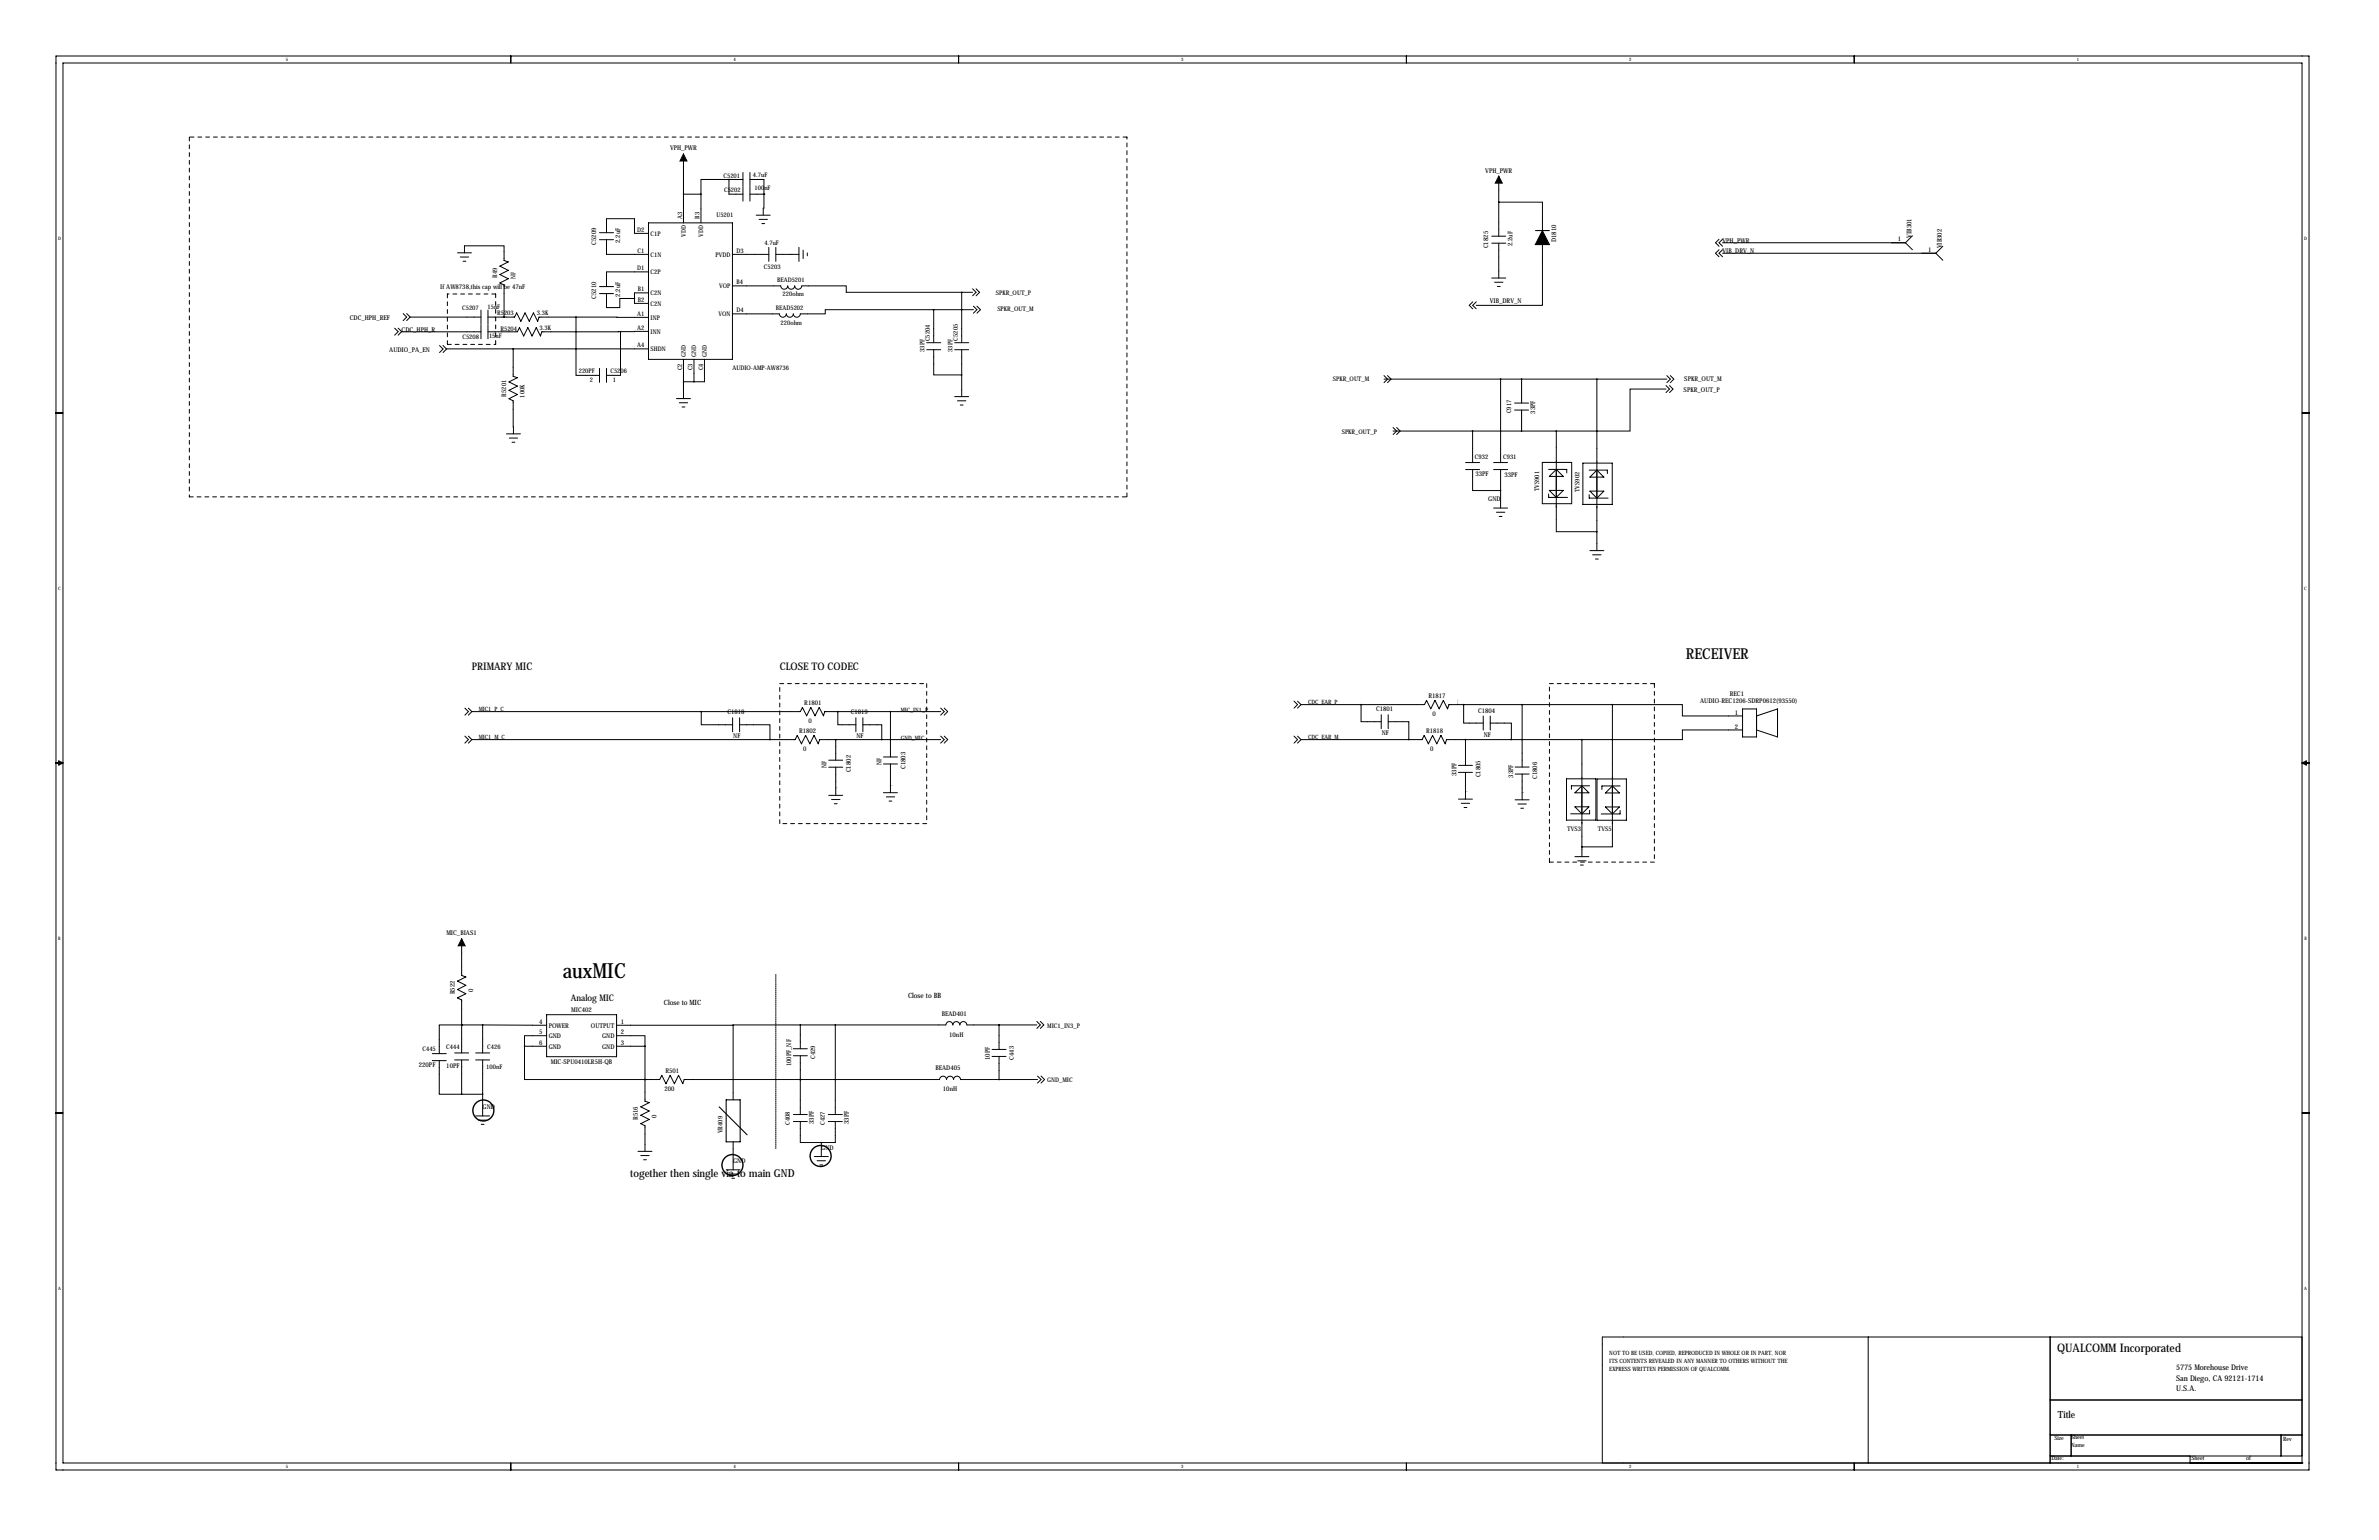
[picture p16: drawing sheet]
<svg xmlns="http://www.w3.org/2000/svg" width="864mm" height="559mm" viewBox="0 0 864 559" stroke-linecap="round" stroke-linejoin="round" font-family="sans-serif">
<defs><g id="words">
<text font-size="7.6" x="204.3" y="355">auxMIC</text>
<text font-size="5.5" x="612" y="239.2">RECEIVER</text>
<text font-size="4.3" x="746.8" y="490.7">QUALCOMM Incorporated</text>
<text font-size="4" x="228.8" y="427">together then single via to main GND</text>
<g font-size="3.8">
<text x="171.3" y="243.1">PRIMARY MIC</text>
<text x="283.1" y="243.1">CLOSE TO CODEC</text>
</g>
<text font-size="3.6" x="747" y="514.6">Title</text>
<text font-size="3.3" x="207.2" y="363.1">Analog MIC</text>
<g font-size="2.8">
<text x="789.9" y="497.3">5775 Morehouse Drive</text>
<text x="789.9" y="501.1">San Diego, CA 92121-1714</text>
<text x="789.9" y="504.8">U.S.A.</text>
</g>
<g font-size="2.6">
<text x="241" y="364.8">Close to MIC</text>
<text x="329.6" y="362.3">Close to BB</text>
</g>
<g font-size="2.4">
<text x="243.2" y="54.6">VPH_PWR</text>
<text x="539.2" y="62.6">VPH_PWR</text>
<text x="216.4" y="88.8" transform="rotate(-90 216.4 88.8)">C5209</text>
<text x="225.1" y="88.2" transform="rotate(-90 225.1 88.2)">2.2uF</text>
<text x="549" y="89.4" transform="rotate(-90 549 89.4)">2.2uF</text>
<text x="564.9" y="87.9" transform="rotate(-90 564.9 87.9)">D1810</text>
<text x="625.3" y="88.1">VPH_PWR</text>
<text x="688.9" y="87.6">1</text>
<text x="693.9" y="86.3" transform="rotate(-90 693.9 86.3)">VIB301</text>
<text x="540.3" y="90.1" transform="rotate(-90 540.3 90.1)">C1825</text>
<text x="625.3" y="91.9">VIB_DRV_N</text>
<text x="700" y="91.4">1</text>
<text x="704.9" y="90.1" transform="rotate(-90 704.9 90.1)">VIB302</text>
<text x="159.8" y="104.9">If AW8738,this cap will be 47nF</text>
<text x="225.1" y="107.7" transform="rotate(-90 225.1 107.7)">2.2uF</text>
<text x="216.4" y="108.4" transform="rotate(-90 216.4 108.4)">C5210</text>
<text x="540.8" y="109.9">VIB_DRV_N</text>
<text x="127" y="116">CDC_HPH_REF</text>
<text x="145.8" y="120.3">CDC_HPH_R</text>
<text x="141.3" y="127.6">AUDIO_PA_EN</text>
<text x="611.2" y="142.1">SPKR_OUT_P</text>
<text x="611.4" y="138.4">SPKR_OUT_M</text>
<text x="557.3" y="150.2" transform="rotate(-90 557.3 150.2)">33PF</text>
<text x="535.6" y="172.6">33PF</text>
<text x="546.2" y="173">33PF</text>
<text x="540.2" y="181.8">GND</text>
<text x="292" y="255.7">R1801</text>
<text x="518.5" y="253.1">R1817</text>
<text x="617.2" y="255.1">AUDIO-REC1206-SDRP0612(93550)</text>
<text x="627.9" y="252.4">REC1</text>
<text x="264.1" y="259.2">C1818</text>
<text x="293.5" y="262.4">0</text>
<text x="308.8" y="259.2">C1819</text>
<text x="499.5" y="258.1">C1801</text>
<text x="520" y="259.9">0</text>
<text x="536.6" y="258.6">C1804</text>
<text x="629.8" y="259.3">1</text>
<text x="266.2" y="268">NF</text>
<text x="290.1" y="265.8">R1802</text>
<text x="310.9" y="268">NF</text>
<text x="501.6" y="266.8">NF</text>
<text x="517.7" y="265.8">R1818</text>
<text x="538.7" y="267.3">NF</text>
<text x="629.8" y="264.4">2</text>
<text x="291.6" y="272.6">0</text>
<text x="519.2" y="272.6">0</text>
<text x="300.1" y="278.7" transform="rotate(-90 300.1 278.7)">NF</text>
<text x="308.8" y="280.2" transform="rotate(-90 308.8 280.2)">C1802</text>
<text x="319.9" y="277.5" transform="rotate(-90 319.9 277.5)">NF</text>
<text x="328.7" y="279.1" transform="rotate(-90 328.7 279.1)">C1803</text>
<text x="528.7" y="281.6" transform="rotate(-90 528.7 281.6)">33PF</text>
<text x="537.4" y="282.1" transform="rotate(-90 537.4 282.1)">C1805</text>
<text x="549.2" y="282.2" transform="rotate(-90 549.2 282.2)">33PF</text>
<text x="558" y="282.7" transform="rotate(-90 558 282.7)">C1806</text>
<text x="162.1" y="339.4">MIC_BIAS1</text>
<text x="171.8" y="359.9" transform="rotate(-90 171.8 359.9)">0</text>
<text x="165" y="360.8" transform="rotate(-90 165 360.8)">R522</text>
<text x="195.7" y="371.5">4</text>
<text x="207.4" y="367.2">MIC402</text>
<text x="225.3" y="371.5">1</text>
<text x="341.9" y="368.6">BEAD401</text>
<text x="195.7" y="375.3">5</text>
<text x="199.2" y="376.6">GND</text>
<text x="199.2" y="372.8">POWER</text>
<text x="214.5" y="372.8">OUTPUT</text>
<text x="218.6" y="376.6">GND</text>
<text x="225.3" y="375.3">2</text>
<text x="344.6" y="376.1">10nH</text>
<text x="195.7" y="379.1">6</text>
<text x="199.2" y="380.5">GND</text>
<text x="218.6" y="380.5">GND</text>
<text x="225.3" y="379.1">3</text>
<text x="152.1" y="387.2">220PF</text>
<text x="162" y="387.3">10PF</text>
<text x="200" y="386.1">MIC-SPU0410LR5H-QB</text>
<text x="241.5" y="389.2">R501</text>
<text x="287.2" y="387" transform="rotate(-90 287.2 387)">100PF_NF</text>
<text x="339.6" y="388.4">BEAD405</text>
<text x="359.4" y="384.7" transform="rotate(-90 359.4 384.7)">10PF</text>
<text x="241.2" y="395.9">200</text>
<text x="342.3" y="395.9">10nH</text>
<text x="175.2" y="402.4">GND</text>
<text x="231.6" y="406.4" transform="rotate(-90 231.6 406.4)">R516</text>
<text x="238.3" y="405.5" transform="rotate(-90 238.3 405.5)">0</text>
<text x="295.5" y="407.8" transform="rotate(-90 295.5 407.8)">33PF</text>
<text x="308.2" y="407.8" transform="rotate(-90 308.2 407.8)">33PF</text>
<text x="298.1" y="417.1">GND</text>
<text x="266.1" y="421.9">GND</text>
</g>
<g font-size="2.3">
<text x="262.6" y="64.6">C5201</text>
<text x="273.3" y="64.2">4.7uF</text>
<text x="262.9" y="69.7">C5202</text>
<text x="273.9" y="69">100nF</text>
<text x="247.6" y="79.3" transform="rotate(-90 247.6 79.3)">A3</text>
<text x="253.9" y="79.3" transform="rotate(-90 253.9 79.3)">B3</text>
<text x="260" y="78.6">U5201</text>
<text x="231.2" y="84.2">D2</text>
<text x="236.2" y="85.5">C1P</text>
<text x="248.9" y="85.9" transform="rotate(-90 248.9 85.9)">VDD</text>
<text x="255.3" y="85.9" transform="rotate(-90 255.3 85.9)">VDD</text>
<text x="277.5" y="89">4.7uF</text>
<text x="231.4" y="91.8">C1</text>
<text x="236.2" y="93.1">C1N</text>
<text x="259.7" y="93.1">PVDD</text>
<text x="267.4" y="91.8">D3</text>
<text x="180.4" y="100.7" transform="rotate(-90 180.4 100.7)">R49</text>
<text x="187.1" y="101.1" transform="rotate(-90 187.1 101.1)">NF</text>
<text x="231.2" y="98.1">D1</text>
<text x="236.2" y="99.5">C2P</text>
<text x="277.3" y="97.7">C5203</text>
<text x="231.5" y="105.8">B1</text>
<text x="236.2" y="107.1">C2N</text>
<text x="261" y="104.5">VOP</text>
<text x="267.4" y="103.2">B4</text>
<text x="282.1" y="102.3">BEAD5201</text>
<text x="284.1" y="107.5">220ohm</text>
<text x="361.5" y="107.1">SPKR_OUT_P</text>
<text x="167.8" y="112.4">C5207</text>
<text x="177" y="112.2">15nF</text>
<text x="231.5" y="109.6">B2</text>
<text x="236.2" y="110.9">C2N</text>
<text x="267.4" y="113.4">D4</text>
<text x="281.7" y="112.6">BEAD5202</text>
<text x="362.1" y="112.9">SPKR_OUT_M</text>
<text x="180.5" y="114.4">R5203</text>
<text x="194.9" y="114.1">3.3K</text>
<text x="195.9" y="119.6">3.3K</text>
<text x="231.2" y="119.7">A2</text>
<text x="231.2" y="114.7">A1</text>
<text x="236.2" y="116">INP</text>
<text x="260.8" y="114.7">VON</text>
<text x="283.4" y="117.9">220ohm</text>
<text x="167.9" y="123.1">C5208</text>
<text x="177.5" y="122.8">15nF</text>
<text x="181.7" y="120">R5204</text>
<text x="236.2" y="121">INN</text>
<text x="337.5" y="123.8" transform="rotate(-90 337.5 123.8)">C5204</text>
<text x="347.7" y="123.6" transform="rotate(-90 347.7 123.6)">C5205</text>
<text x="231.2" y="126.1">A4</text>
<text x="236.2" y="127.4">SHDN</text>
<text x="248.9" y="129.6" transform="rotate(-90 248.9 129.6)">GND</text>
<text x="252.7" y="129.6" transform="rotate(-90 252.7 129.6)">GND</text>
<text x="256.5" y="129.6" transform="rotate(-90 256.5 129.6)">GND</text>
<text x="335.6" y="127.7" transform="rotate(-90 335.6 127.7)">33PF</text>
<text x="345.8" y="127.7" transform="rotate(-90 345.8 127.7)">33PF</text>
<text x="210.1" y="135.4">220PF</text>
<text x="221.6" y="135.2">C5206</text>
<text x="247.6" y="134.4" transform="rotate(-90 247.6 134.4)">C2</text>
<text x="251.4" y="134.4" transform="rotate(-90 251.4 134.4)">C3</text>
<text x="255.2" y="134.4" transform="rotate(-90 255.2 134.4)">C4</text>
<text x="265.9" y="134.3">AUDIO-AMP-AW8736</text>
<text x="183.7" y="143.9" transform="rotate(-90 183.7 143.9)">R5201</text>
<text x="214.2" y="138.7">2</text>
<text x="222.5" y="138.7">1</text>
<text x="483.9" y="138.3">SPKR_OUT_M</text>
<text x="190.4" y="144.3" transform="rotate(-90 190.4 144.3)">100K</text>
<text x="548.5" y="150" transform="rotate(-90 548.5 150)">C917</text>
<text x="487.1" y="157.3">SPKR_OUT_P</text>
<text x="535.4" y="166.6">C932</text>
<text x="545.6" y="166.7">C931</text>
<text x="558.7" y="178.3" transform="rotate(-90 558.7 178.3)">TVS901</text>
<text x="573.4" y="178.6" transform="rotate(-90 573.4 178.6)">TVS902</text>
<text x="568.9" y="301.4">TVS3</text>
<text x="580" y="301.4">TVS5</text>
<text x="380.2" y="372.9">MIC1_IN3_P</text>
<text x="153.4" y="381.4">C445</text>
<text x="162" y="380.8">C444</text>
<text x="176.9" y="380.7">C426</text>
<text x="176.5" y="388">100nF</text>
<text x="295.9" y="384.3" transform="rotate(-90 295.9 384.3)">C429</text>
<text x="368.1" y="384.5" transform="rotate(-90 368.1 384.5)">C443</text>
<text x="380.2" y="392.5">GND_MIC</text>
<text x="262.3" y="411.2" transform="rotate(-90 262.3 411.2)">VR409</text>
<text x="286.7" y="408.1" transform="rotate(-90 286.7 408.1)">C408</text>
<text x="299.4" y="408.1" transform="rotate(-90 299.4 408.1)">C427</text>
</g>
<g font-size="2.1">
<text x="173.8" y="258">MIC1_P_C</text>
<text x="474.8" y="255.4">CDC_EAR_P</text>
<text x="327" y="258.2">MIC_IN1_P</text>
<text x="173.8" y="268.1">MIC1_M_C</text>
<text x="327" y="268.4">GND_MIC</text>
<text x="474.8" y="268.1">CDC_EAR_M</text>
<text x="584.2" y="491.7">NOT TO BE USED, COPIED, REPRODUCED IN WHOLE OR IN PART, NOR</text>
<text x="584.2" y="497.3">EXPRESS WRITTEN PERMISSION OF QUALCOMM.</text>
<text x="584.2" y="494.5">ITS CONTENTS REVEALED IN ANY MANNER TO OTHERS WITHOUT THE</text>
<text x="745.7" y="522.4">Size</text>
<text x="751.8" y="525">Name</text>
<text x="751.8" y="522.2">Sheet</text>
<text x="828.8" y="522.7">Rev</text>
<text x="744.7" y="529.8">Date:</text>
<text x="795.5" y="529.8">Sheet</text>
<text x="815.3" y="529.8">of</text>
</g>
<g font-size="1.7">
<text x="103.7" y="22.2">5</text>
<text x="266.3" y="22.2">4</text>
<text x="428.8" y="22.2">3</text>
<text x="591.4" y="22.2">2</text>
<text x="754" y="22.2">1</text>
<text x="21.1" y="86.9">D</text>
<text x="836.4" y="86.9">D</text>
<text x="21.1" y="213.9">C</text>
<text x="836.5" y="213.9">C</text>
<text x="21.2" y="340.9">B</text>
<text x="836.5" y="340.9">B</text>
<text x="21.1" y="467.9">A</text>
<text x="836.4" y="467.9">A</text>
<text x="103.7" y="532.7">5</text>
<text x="266.3" y="532.7">4</text>
<text x="428.8" y="532.7">3</text>
<text x="591.4" y="532.7">2</text>
<text x="754" y="532.7">1</text>
</g>
<g font-size=".4">
<text x="529.3" y="255.7" transform="rotate(-90 529.3 255.7)">N22679457</text>
<text x="303.4" y="286.1">GND</text>
<text x="323.2" y="285.1">GND</text>
<text x="532" y="287.4">GND</text>
<text x="552.6" y="287.7">GND</text>
</g>
</g></defs>
<g fill="none" stroke="#000" stroke-width=".36">
<path d="M20.3 20.3h817.9v513.1h-817.9zM22.9 22.9h812.8v508h-812.8zM185.4 20.3v2.6M348 20.3v2.6M510.5 20.3v2.6M673.1 20.3v2.6M248.1 55.9v25M248.1 70.5h6.4M254.5 70.5v10.4M264.6 65.1h-10.1v5.4M264.6 65.1h.1M264.6 65.1h5.1"/>
<path d="M264.6 65.1v5.4h5.1M269.7 62.6v5.1M269.7 67.9v5.1M272.2 65.1h5.1v5.4M272.2 62.6v5.1M272.2 67.9v5.1M272.2 70.5h5.1M274.5 78.1h5.1M275.5 79.6h3.1M277.3 70.5h.1M277.3 70.5l-.2 7.6M544.1 73.4h15.8v10.3"/>
<path d="M544.1 63.9v21.8M166.1 91.7h5M167.1 93.3h3M168.1 94.8h1M168.6 91.7v-2.5h14.4v5.3l1.5 .5-3 1.6 3 1.5-3 1.5 3 1.5-3 1.6 1.5 .7v11.7M217.6 87h5.1M217.6 84.4h5.1M220.2 87v5.3h15.2M220.2 84.4v-5.1h10.1v5.4h5.1M235.4 98.7h-15.2v5.3M235.4 80.9h30.5v49.5h-30.5zM265.9 92.3h13.2"/>
<path d="M276.6 81.1h1M279.1 89.8v5M281.6 89.8v5M281.6 92.3h8.4M290 89.8v5M291.5 90.8v3M293.1 91.8v1M541.5 88.2h5.1M541.5 85.7h5.1M544.1 88.2v12.7M557.4 83.7h5.1M559.9 88.7v22.1h-24"/>
<path d="M624 86.8l-1.2 1.3 1.2 1.3M624 90.6l-1.2 1.3 1.2 1.3M625.3 86.8l-1.3 1.3 1.3 1.3M625.3 90.6l-1.3 1.3 1.3 1.3M625.3 88.1h66.4M691.7 88.1l2.5 2.5M694.2 85.5l-2.5 2.6M702.7 91.9h-77.4M702.7 91.9l2.6 2.5M705.3 89.4l-2.6 2.5M143.3 119.1l1.2 1.2-1.2 1.3M144.5 119.1l1.3 1.2"/>
<path d="M146.4 113.8l1.2 1.3-1.2 1.2M147.6 113.8l1.3 1.3M148.9 115.1h25.7M148.9 115.1l-1.3 1.2M174.6 112.5v5.1M174.6 117.9v5M177.1 112.5v5.1M177.1 117.9v5M209.1 115.1v21.1h8.5M209.1 115.1l26.3 .1M209.1 115.1h-13.4l-.5 1.5-1.6-3.1-1.5 3.1-1.5-3.1-1.5 3.1-1.5-3.1-.8 1.6h-9.7M217.6 106.5h5.1"/>
<path d="M217.6 104h5.1M220.2 106.5v5.1h4.8v-3.3h5.3M235.4 106.3h-5.1v3.8h5.1M265.9 103.7h17.5a1.27 1.27 0 0 0 1.3 1.3 1.27 1.27 0 0 0 1.3-1.3 1.27 1.27 0 0 0 1.2 1.3 1.27 1.27 0 0 0 1.3-1.3 1.27 1.27 0 0 0 1.3 1.3 1.27 1.27 0 0 0 1.2-1.3h16.2v2.4h41.9M338.9 112.4h-39.3v1.5h-9.1a1.27 1.27 0 0 1-1.2 1.2 1.27 1.27 0 0 1-1.3-1.2 1.27 1.27 0 0 1-1.3 1.2 1.27 1.27 0 0 1-1.3-1.2 1.27 1.27 0 0 1-1.2 1.2 1.27 1.27 0 0 1-1.3-1.2h-17M338.9 112.4v12M338.9 112.4h14.5M349.1 106.1v18.3M349.1 106.1h4M353.1 104.8l1.2 1.3-1.2 1.2M353.4 111.1l1.2 1.3-1.2 1.2M354.3 104.8l1.3 1.3-1.3 1.2"/>
<path d="M354.6 111.1l1.3 1.3-1.3 1.2M534.6 109.5l-1.3 1.3 1.3 1.3M535.9 109.5l-1.3 1.3 1.3 1.3M541.5 100.9h5.1M542.5 102.4h3.1M543.6 103.9h1M145.8 120.3l-1.3 1.3M145.8 120.3l28.8 .1M159.6 125.4l1.2 1.2-1.2 1.3M160.8 125.4l1.3 1.2M162.1 126.6l-1.3 1.3M186.3 126.6v10l1.5 .5-3 1.5 3 1.5-3 1.5 3 1.6-3 1.5 1.5 .7 .1 12"/>
<path d="M186.3 126.6h-24.2M186.3 126.6h49.1M217.6 133.7v5M220.2 133.7v5M225.2 120.3l-28.5 .1-.5 1.5-1.5-3-1.6 3-1.5-3-1.5 3-1.5-3-.8 1.5h-10.7M225.2 120.3v15.9h-5M235.4 120.2l-10.2 .1M248.1 138.5h3.8M248.1 130.4v14.2M251.9 130.4v8.1M255.7 130.4v8.1h-3.8M336.4 126.9h5.1"/>
<path d="M336.4 124.4h5.1M338.9 126.9v9.1h10.2M346.6 126.9h5M346.6 124.4h5M349.1 126.9v17M502.4 137.6h102.7M502.4 136.3l1.3 1.3-1.3 1.2M503.7 136.3l1.3 1.3-1.3 1.2M544.7 137.6v30.2M552.3 137.6v8.7M579.7 137.6v62.2M604.8 139.9l1.2 1.3-1.2 1.2"/>
<path d="M605.1 136.3l1.2 1.3-1.2 1.2M606 139.9l1.3 1.3-1.3 1.2M606.3 136.3l1.3 1.3-1.3 1.2M20.3 149.9h2.6M183.8 157.4h5.1M184.9 159h3M245.6 144.6h5M246.6 146.2h3M247.6 147.7h1M346.6 143.9h5M347.6 145.4h3M348.6 147h1"/>
<path d="M505.7 156.4h59.2M505.7 155.1l1.3 1.3-1.3 1.3M507 155.1l1.3 1.3-1.3 1.3M534.6 156.4v11.4M549.8 146.3h5.1M549.8 148.8h5.1M552.3 148.8v7.6M564.9 156.4v36.5h14.8M604.8 141.2h-13.1v15.2h-26.8M835.7 149.9h2.5M185.9 160.5h1M532 170.4h5.1"/>
<path d="M532 167.8h5.1M534.6 170.4v7.6h10.1M542.2 170.4h5.1M542.2 167.8h5.1M544.7 170.4v14M559.9 167.8h10.6v15h-10.6zM562.2 170.3h6.6v1.3M562.2 179.2v1.3h6.8M562.4 178h5.1l-2.6 2.5zM564.9 170.3l2.6 2.6h-5.1zM574.6 168h10.7v15h-10.7zM576.9 170.6h6.6v1.3"/>
<path d="M576.9 179.5v1.2h6.8M577.1 178.2h5.1l-2.5 2.5zM579.7 170.6l2.5 2.5h-5.1zM542.2 184.4h5.1M543.2 185.9h3.1M544.2 187.4h1M577.1 199.8h5.1M578.2 201.3h3M579.2 202.8h1M168.8 256.9l1.2 1.3-1.2 1.3M170 256.9l1.3 1.3M171.3 258.2h119.2l.8-1.5 1.5 3 1.5-3 1.6 3 1.5-3 1.5 3 .5-1.5h42.1"/>
<path d="M171.3 258.2l-1.3 1.3M254.6 258.2v4.8h11.3M304.1 258.2v4.8h6.6M323.2 258.2v16.5M341.5 256.9l1.2 1.3-1.2 1.3M342.7 256.9l1.3 1.3-1.3 1.3M469.7 254.4l1.3 1.3-1.3 1.2M471 254.4l1.3 1.3M472.3 255.7l-1.3 1.2M472.3 255.7h44.8l.8-1.5 1.5 3 1.5-3 1.5 3 1.6-3 1.5 3 .5-1.5h59.3M494.1 255.7v6.2h7.3M501.4 259.3v5.1"/>
<path d="M503.9 259.3v5.1M531.3 255.7v6.7h7.1M538.4 259.8v5.1M541 259.8v5.1M552.6 255.7v22.6M585.3 255.7h25.4v4.1h21.9M585.3 255.7v51.6h-11.1M632.6 257.3h5v10.1h-5zM637.6 259.8l7.7-2.5v10.1l-7.7-2.5M20.3 276.9h2.6M21.3 276.1l1.6 .8-1.6 .7zM168.8 267.1l1.2 1.3-1.2 1.2"/>
<path d="M170 267.1l1.3 1.3M171.3 268.4h117.3l.8-1.5 1.5 3 1.6-3 1.5 3 1.5-3 1.5 3 .5-1.5h44M171.3 268.4l-1.3 1.2M265.9 260.5v5M268.5 263h11v5.4M268.5 260.5v5M300.8 275.8h5.1M300.8 278.4h5.1M303.4 268.4v7.4M303.4 278.4v10.2M310.7 260.5v5M313.2 263h6.9v5.4"/>
<path d="M313.2 260.5v5M320.7 274.7h5.1M320.7 277.2h5.1M323.2 277.2v10.4M341.5 267.1l1.2 1.3-1.2 1.2M342.7 267.1l1.3 1.3-1.3 1.2M469.7 267.1l1.3 1.3-1.3 1.2M471 267.1l1.3 1.3M472.3 268.4l-1.3 1.2M472.3 268.4h43.9l.8-1.5 1.5 3 1.5-3 1.6 3 1.5-3 1.5 3 .5-1.5h49.1M503.9 261.9h7.5v6.5M529.4 277.7h5.1"/>
<path d="M532 268.4v9.3M541 262.4h7.6v6M550 278.3h5.1M574.2 268.4v42.4M632.6 264.9h-21.9v3.5h-36.5M835.7 276.9h2.5M835.7 276.9l1.5-.8v1.5zM300.8 288.6h5.1M301.9 290.1h3M302.9 291.6h1M320.7 287.6h5.1M321.7 289.2h3.1"/>
<path d="M322.7 290.7h1M529.4 290h5.1M529.4 280.3h5.1M530.5 291.5h3M531.5 293h1M532 280.3v9.7M550 290.2h5.1M550 280.9h5.1M551 291.7h3.1M552 293.3h1.1M552.6 280.9v9.3M568.7 282.6h10.6v15h-10.6z"/>
<path d="M571.7 292.8h5.1l-2.6 2.5zM574.2 285.1l2.6 2.6h-5.1zM577 285.1h-6.6v1.3M577 294v1.3h-6.8M579.7 282.7h10.7v14.9h-10.7zM582.8 292.8h5.1l-2.6 2.6zM585.3 285.2l2.6 2.5h-5.1zM588.1 294.1v1.3h-6.8M588.1 285.2h-6.6v1.3M571.7 310.8h5.1M572.7 312.4h3.1M573.7 313.9h1.1"/>
<path d="M167.6 340.7v13.3l1.5 .5-3 1.5 3 1.5-3 1.6 3 1.5-3 1.5 1.5 .8v19.2M167.6 371.9h.1M167.6 371.9h-8.1v10.4M167.6 371.9h7.6M175.2 371.9v10.2M175.2 371.9l23.2 .1M190.4 379.6v12.1h43.7M190.4 379.6h8M198.4 368.2h25.4v15.2h-25.4zM198.4 375.8h-8v3.8M223.8 375.8h10.3v3.8M223.8 372h42.3"/>
<path d="M223.8 379.6h10.3M234.1 379.6v20l1.6 .5-3.1 1.5 3.1 1.5-3.1 1.6 3.1 1.5-3.1 1.5 1.5 .8v9.3M266.1 372v27.1M290.5 371.9h52.9a1.27 1.27 0 0 1 1.2-1.2 1.27 1.27 0 0 1 1.3 1.2 1.27 1.27 0 0 1 1.3-1.2 1.27 1.27 0 0 1 1.2 1.2 1.27 1.27 0 0 1 1.3-1.2 1.27 1.27 0 0 1 1.3 1.2h25.4M290.5 371.9l-24.4 .1M290.5 371.9v8.6M303.2 371.9v32.5M362.7 371.9v8.9M376.4 370.6l1.2 1.3-1.2 1.3M377.6 370.6l1.3 1.3-1.3 1.3M156.9 384.9h5.1M156.9 382.3h5.1"/>
<path d="M159.5 384.9v12.2h8.1M165 384.6h5.1M165 382.1h5.1M167.6 397.1h7.6M167.6 384.6v12.5M172.7 384.6h5M172.7 382.1h5M175.2 384.6v20.3M234.1 391.7h5.4l.7-1.5 1.6 3 1.5-3 1.5 3 1.5-3 1.6 3 .5-1.5h92.7a1.27 1.27 0 0 1 1.2-1.2 1.27 1.27 0 0 1 1.3 1.2 1.27 1.27 0 0 1 1.3-1.2 1.27 1.27 0 0 1 1.3 1.2 1.27 1.27 0 0 1 1.2-1.2 1.27 1.27 0 0 1 1.3 1.2h27.9M234.1 391.7h.1M288 380.5h5.1M288 383.1h5.1"/>
<path d="M290.5 391.7h.1M290.5 383.1v21.3M360.1 380.8h5.1M360.1 383.3h5.1M362.7 383.3v8.4M376.6 390.4l1.3 1.3-1.3 1.3M377.9 390.4l1.3 1.3-1.3 1.3M20.3 403.9h2.6M172.7 404.9h5M173.7 406.5h3M174.7 408h1M231.6 417.8h5.1"/>
<path d="M232.6 419.3h3.1M266.1 414.3v10.2M288 407h5.1M288 404.4h5.1M290.5 407v7.6h7.6M295.6 419.7h5.1M298.1 414.6v5.1M300.7 407h5.1M300.7 404.4h5.1M303.2 407v7.6h-5.1M835.7 403.9h2.5M233.6 420.8h1"/>
<path d="M263.6 424.5h5.1M264.6 426h3.1M265.6 427.5h1M296.6 421.2h3.1M297.6 422.7h1.1M678.2 485.1v45.8M744.2 485.1v45.8M835.7 485.1h-254v45.8M744.2 508h91.5M185.4 530.9v2.5M348 530.9v2.5M510.5 530.9v2.5"/>
<path d="M673.1 530.9v2.5M744.2 520.7h91.5M744.2 528.3h91.5M751.8 520.7v7.6M795 530.9h.1M795 528.3v2.6M828 520.7v7.6M835.7 530.9h.1"/>
</g>
<g fill="none" stroke="#000" stroke-width=".36" stroke-dasharray="1.4 1.4">
<path d="M68.7 49.7v130.6M409.1 49.7h-340.4M162.4 106.7v18.3M179.9 106.7h-17.5M162.4 125h17.5M179.9 125v-18.3M68.7 180.3h340.4M409.1 180.3v-130.6M283.1 248.1h53.3M336.4 248.1v50.8M562.5 248.1h38.1M600.6 248.1v64.7"/>
<path d="M283.1 298.9v-50.8M336.4 298.9h-53.3M562.5 312.8v-64.7M600.6 312.8h-38.1"/>
</g>
<path d="M281.6 353.6v63.5" fill="none" stroke="#000" stroke-width=".36" stroke-dasharray=".4 .4"/>
<g fill="none" stroke="#000" stroke-width=".51">
<circle cx="175.5" cy="402.9" r="3.8"/>
<circle cx="297.9" cy="419.5" r="3.8"/>
<circle cx="265.9" cy="422.8" r="3.8"/>
</g>
<path d="M263.6 399.1h5.1v15.2h-5.1zM261.1 401.6l10.1 10.2" fill="none" stroke="#000" stroke-width=".38"/>
<path d="M248.1 55.9l1.3 2.5h-2.6zM544.1 63.9l1.2 2.5h-2.5zM559.9 83.7l2.6 5h-5.2zM167.6 340.7l1.3 2.5h-2.6z" fill="#000" stroke="#000" stroke-width=".36"/>
<path d="M323.2 258.2a.05 .05 0 0 0 .1 0 .05 .05 0 0 0-.1 0zM254.5 258.2a.05 .05 0 0 0 .1 0 .05 .05 0 0 0-.1 0zM304.1 258.2a.05 .05 0 0 0 .1 0 .05 .05 0 0 0-.1 0zM552.5 255.7a.05 .05 0 0 0 .1 0 .05 .05 0 0 0-.1 0zM548.6 268.4a.05 .05 0 0 0 .1 0 .05 .05 0 0 0-.1 0zM574.2 268.4a.05 .05 0 0 0 .1 0 .05 .05 0 0 0-.1 0zM574.2 307.3a.05 .05 0 0 0 .1 0 .05 .05 0 0 0-.1 0zM298.1 414.6a.05 .05 0 0 0 .1 0 .05 .05 0 0 0-.1 0zM362.6 371.9a.05 .05 0 0 0 .1 0 .05 .05 0 0 0-.1 0zM362.6 391.7a.05 .05 0 0 0 .1 0 .05 .05 0 0 0-.1 0zM544 73.4a.05 .05 0 0 0 .1 0 .05 .05 0 0 0-.1 0zM564.9 156.4a.05 .05 0 0 0 .1 0 .05 .05 0 0 0-.1 0zM552.3 137.6a.05 .05 0 0 0 .1 0 .05 .05 0 0 0-.1 0zM552.3 156.4a.05 .05 0 0 0 .1 0 .05 .05 0 0 0-.1 0zM234.1 391.7a.05 .05 0 0 0 .1 0 .05 .05 0 0 0-.1 0zM338.9 112.4a.05 .05 0 0 0 .1 0 .05 .05 0 0 0-.1 0zM254.4 70.5a.05 .05 0 0 0 .1 0 .05 .05 0 0 0-.1 0zM225.2 120.3a.05 .05 0 0 0 .1 0 .05 .05 0 0 0-.1 0zM234.1 391.7a.05 .05 0 0 0 .1 0 .05 .05 0 0 0-.1 0zM234.1 379.6a.05 .05 0 0 0 .1 0 .05 .05 0 0 0-.1 0zM266.1 372a.05 .05 0 0 0 .1 0 .05 .05 0 0 0-.1 0z" fill="#000" stroke="#000" stroke-width=".51"/>
<use href="#words"/>
</svg>
